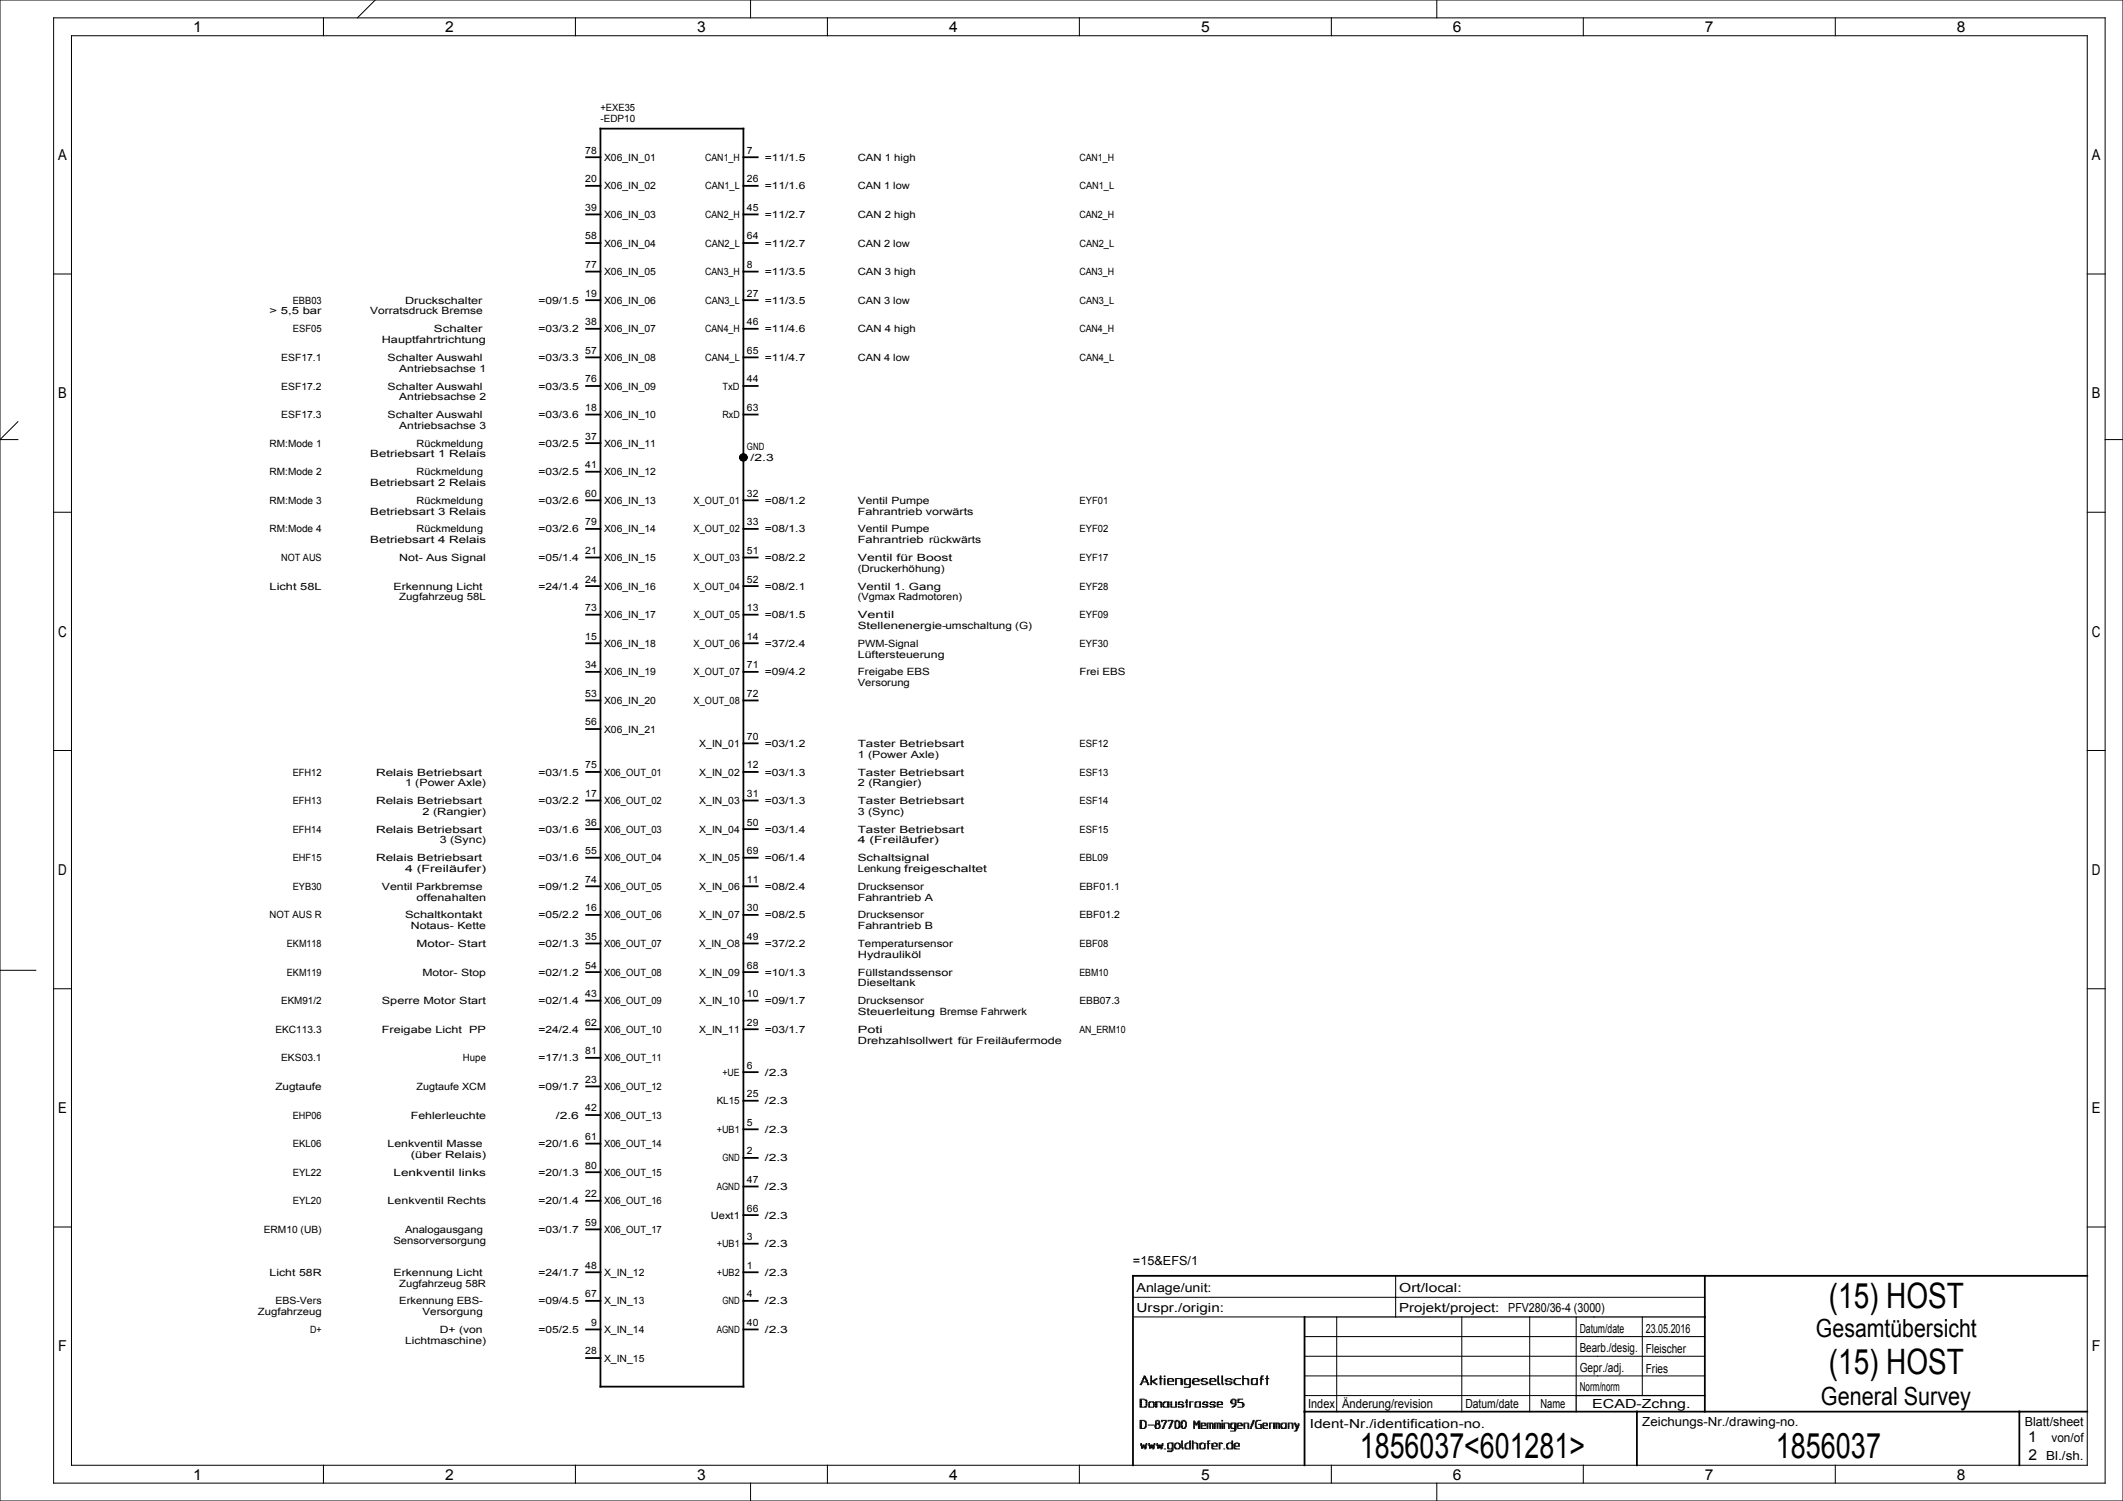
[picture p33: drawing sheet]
<svg xmlns="http://www.w3.org/2000/svg" width="594mm" height="420mm" viewBox="0 0 594 420" stroke-linecap="round" stroke-linejoin="round" font-family="sans-serif">
<defs><g id="words">
<g font-size="9.8">
<text x="511.7" y="365.9">(15) HOST</text>
<text x="511.7" y="384.4">(15) HOST</text>
<text x="380.5" y="408">1856037&lt;601281&gt;</text>
<text x="496.9" y="408">1856037</text>
</g>
<g font-size="7">
<text x="508.1" y="374.1">Gesamtübersicht</text>
<text x="509.5" y="393">General Survey</text>
</g>
<g font-size="4.2">
<text x="54" y="9">1</text>
<text x="124.5" y="9">2</text>
<text x="195" y="9">3</text>
<text x="265.5" y="9">4</text>
<text x="336" y="9">5</text>
<text x="406.5" y="9">6</text>
<text x="477" y="9">7</text>
<text x="547.5" y="9">8</text>
<text x="16.3" y="44.8">A</text>
<text x="585.3" y="44.8">A</text>
<text x="16.3" y="111.5">B</text>
<text x="585.3" y="111.5">B</text>
<text x="16.3" y="178.2">C</text>
<text x="585.3" y="178.2">C</text>
<text x="16.3" y="244.8">D</text>
<text x="585.3" y="244.8">D</text>
<text x="16.3" y="311.5">E</text>
<text x="585.3" y="311.5">E</text>
<text x="16.3" y="378.2">F</text>
<text x="585.3" y="378.2">F</text>
<text x="567.5" y="403.5">1</text>
<text x="54" y="414">1</text>
<text x="124.5" y="414">2</text>
<text x="195" y="414">3</text>
<text x="265.5" y="414">4</text>
<text x="336" y="414">5</text>
<text x="406.5" y="414">6</text>
<text x="477" y="414">7</text>
<text x="547.5" y="414">8</text>
<text x="567.5" y="408.5">2</text>
</g>
<g font-size="3.5">
<text x="317" y="354">=15&amp;EFS/1</text>
<text x="318" y="361.5">Anlage/unit:</text>
<text x="391.5" y="361.5">Ort/local:</text>
<text x="318" y="367">Urspr./origin:</text>
<text x="391.5" y="367">Projekt/project:</text>
<text x="422" y="367">PFV280/36-4 (3000)</text>
<text x="442" y="372.9">Datum/date</text>
<text x="460.5" y="373">23.05.2016</text>
<text x="442" y="383.9">Gepr./adj.</text>
<text x="442" y="378.4">Bearb./desig.</text>
<text x="460.5" y="378.5">Fleischer</text>
<text x="442" y="389.3">Norm/norm</text>
<text x="460.5" y="384">Fries</text>
<text x="366" y="394">Index</text>
<text x="375.5" y="394">Änderung/revision</text>
<text x="410" y="394">Datum/date</text>
<text x="431" y="394">Name</text>
<text x="445.5" y="394">ECAD-Zchng.</text>
<text x="366.5" y="399.5">Ident-Nr./identification-no.</text>
<text x="459.5" y="399">Zeichungs-Nr./drawing-no.</text>
<text x="566.5" y="399">Blatt/sheet</text>
<text x="574" y="403.5">von/of</text>
<text x="572.5" y="408.5">Bl./sh.</text>
</g>
<g font-size="2.8">
<text x="168" y="34">-EDP10</text>
<text x="168" y="31">+EXE35</text>
<text x="163.8" y="43">78</text>
<text x="169" y="45">X06_IN_01</text>
<text x="197.3" y="45">CAN1_H</text>
<text x="209" y="43">7</text>
<text x="214" y="45">=11/1.5</text>
<text x="240" y="45">CAN 1 high</text>
<text x="302" y="45">CAN1_H</text>
<text x="163.8" y="51">20</text>
<text x="169" y="53">X06_IN_02</text>
<text x="197.3" y="53">CAN1_L</text>
<text x="209" y="51">26</text>
<text x="214" y="53">=11/1.6</text>
<text x="240" y="53">CAN 1 low</text>
<text x="302" y="53">CAN1_L</text>
<text x="163.8" y="59">39</text>
<text x="209" y="59">45</text>
<text x="169" y="61">X06_IN_03</text>
<text x="197.3" y="61">CAN2_H</text>
<text x="214" y="61">=11/2.7</text>
<text x="240" y="61">CAN 2 high</text>
<text x="302" y="61">CAN2_H</text>
<text x="163.8" y="67">58</text>
<text x="169" y="69">X06_IN_04</text>
<text x="197.3" y="69">CAN2_L</text>
<text x="209" y="67">64</text>
<text x="214" y="69">=11/2.7</text>
<text x="240" y="69">CAN 2 low</text>
<text x="302" y="69">CAN2_L</text>
<text x="163.8" y="75">77</text>
<text x="169" y="77">X06_IN_05</text>
<text x="197.3" y="77">CAN3_H</text>
<text x="209" y="75">8</text>
<text x="214" y="77">=11/3.5</text>
<text x="240" y="77">CAN 3 high</text>
<text x="302" y="77">CAN3_H</text>
<text x="163.8" y="83">19</text>
<text x="209" y="83">27</text>
<text x="75.4" y="88">&gt; 5,5 bar</text>
<text x="81.9" y="85">EBB03</text>
<text x="103.6" y="88">Vorratsdruck Bremse</text>
<text x="113.3" y="85">Druckschalter</text>
<text x="150.7" y="85">=09/1.5</text>
<text x="169" y="85">X06_IN_06</text>
<text x="197.3" y="85">CAN3_L</text>
<text x="214" y="85">=11/3.5</text>
<text x="240" y="85">CAN 3 low</text>
<text x="302" y="85">CAN3_L</text>
<text x="81.9" y="93">ESF05</text>
<text x="121.4" y="93">Schalter</text>
<text x="150.7" y="93">=03/3.2</text>
<text x="163.8" y="91">38</text>
<text x="169" y="93">X06_IN_07</text>
<text x="197.3" y="93">CAN4_H</text>
<text x="209" y="91">46</text>
<text x="214" y="93">=11/4.6</text>
<text x="240" y="93">CAN 4 high</text>
<text x="302" y="93">CAN4_H</text>
<text x="78.7" y="101">ESF17.1</text>
<text x="106.8" y="96">Hauptfahrtrichtung</text>
<text x="108.5" y="101">Schalter Auswahl</text>
<text x="150.7" y="101">=03/3.3</text>
<text x="163.8" y="99">57</text>
<text x="169" y="101">X06_IN_08</text>
<text x="197.3" y="101">CAN4_L</text>
<text x="209" y="99">65</text>
<text x="214" y="101">=11/4.7</text>
<text x="240" y="101">CAN 4 low</text>
<text x="302" y="101">CAN4_L</text>
<text x="111.7" y="104">Antriebsachse 1</text>
<text x="163.8" y="107">76</text>
<text x="209" y="107">44</text>
<text x="78.7" y="109">ESF17.2</text>
<text x="108.5" y="109">Schalter Auswahl</text>
<text x="111.7" y="112">Antriebsachse 2</text>
<text x="150.7" y="109">=03/3.5</text>
<text x="169" y="109">X06_IN_09</text>
<text x="202.1" y="109">TxD</text>
<text x="78.7" y="117">ESF17.3</text>
<text x="108.5" y="117">Schalter Auswahl</text>
<text x="111.7" y="120">Antriebsachse 3</text>
<text x="150.7" y="117">=03/3.6</text>
<text x="163.8" y="115">18</text>
<text x="169" y="117">X06_IN_10</text>
<text x="202.1" y="117">RxD</text>
<text x="209" y="115">63</text>
<text x="75.4" y="125">RM:Mode 1</text>
<text x="116.6" y="125">Rückmeldung</text>
<text x="150.7" y="125">=03/2.5</text>
<text x="163.8" y="123">37</text>
<text x="169" y="125">X06_IN_11</text>
<text x="209" y="126">GND</text>
<text x="103.6" y="128">Betriebsart 1 Relais</text>
<text x="163.8" y="131">41</text>
<text x="210" y="129">/2.3</text>
<text x="75.4" y="133">RM:Mode 2</text>
<text x="103.6" y="136">Betriebsart 2 Relais</text>
<text x="116.6" y="133">Rückmeldung</text>
<text x="150.7" y="133">=03/2.5</text>
<text x="169" y="133">X06_IN_12</text>
<text x="75.4" y="141">RM:Mode 3</text>
<text x="116.6" y="141">Rückmeldung</text>
<text x="150.7" y="141">=03/2.6</text>
<text x="163.8" y="139">60</text>
<text x="169" y="141">X06_IN_13</text>
<text x="194" y="141">X_OUT_01</text>
<text x="209" y="139">32</text>
<text x="214" y="141">=08/1.2</text>
<text x="240" y="141">Ventil Pumpe</text>
<text x="302" y="141">EYF01</text>
<text x="75.4" y="149">RM:Mode 4</text>
<text x="103.6" y="144">Betriebsart 3 Relais</text>
<text x="116.6" y="149">Rückmeldung</text>
<text x="150.7" y="149">=03/2.6</text>
<text x="163.8" y="147">79</text>
<text x="169" y="149">X06_IN_14</text>
<text x="194" y="149">X_OUT_02</text>
<text x="209" y="147">33</text>
<text x="214" y="149">=08/1.3</text>
<text x="240" y="144">Fahrantrieb vorwärts</text>
<text x="240" y="149">Ventil Pumpe</text>
<text x="302" y="149">EYF02</text>
<text x="103.6" y="152">Betriebsart 4 Relais</text>
<text x="163.8" y="155">21</text>
<text x="209" y="155">51</text>
<text x="240" y="152">Fahrantrieb rückwärts</text>
<text x="78.7" y="157">NOT AUS</text>
<text x="111.7" y="157">Not- Aus Signal</text>
<text x="150.7" y="157">=05/1.4</text>
<text x="169" y="157">X06_IN_15</text>
<text x="194" y="157">X_OUT_03</text>
<text x="214" y="157">=08/2.2</text>
<text x="240" y="157">Ventil für Boost</text>
<text x="240" y="160">(Druckerhöhung)</text>
<text x="302" y="157">EYF17</text>
<text x="75.4" y="165">Licht 58L</text>
<text x="110.1" y="165">Erkennung Licht</text>
<text x="111.7" y="168">Zugfahrzeug 58L</text>
<text x="150.7" y="165">=24/1.4</text>
<text x="163.8" y="163">24</text>
<text x="169" y="165">X06_IN_16</text>
<text x="194" y="165">X_OUT_04</text>
<text x="209" y="163">52</text>
<text x="214" y="165">=08/2.1</text>
<text x="240" y="165">Ventil 1. Gang</text>
<text x="240" y="168">(Vgmax Radmotoren)</text>
<text x="302" y="165">EYF28</text>
<text x="163.8" y="171">73</text>
<text x="169" y="173">X06_IN_17</text>
<text x="194" y="173">X_OUT_05</text>
<text x="209" y="171">13</text>
<text x="214" y="173">=08/1.5</text>
<text x="240" y="173">Ventil</text>
<text x="302" y="173">EYF09</text>
<text x="163.8" y="179">15</text>
<text x="209" y="179">14</text>
<text x="240" y="176">Stellenenergie-umschaltung (G)</text>
<text x="169" y="181">X06_IN_18</text>
<text x="194" y="181">X_OUT_06</text>
<text x="214" y="181">=37/2.4</text>
<text x="240" y="181">PWM-Signal</text>
<text x="240" y="184">Lüftersteuerung</text>
<text x="302" y="181">EYF30</text>
<text x="163.8" y="187">34</text>
<text x="169" y="189">X06_IN_19</text>
<text x="194" y="189">X_OUT_07</text>
<text x="209" y="187">71</text>
<text x="214" y="189">=09/4.2</text>
<text x="240" y="189">Freigabe EBS</text>
<text x="302" y="189">Frei EBS</text>
<text x="163.8" y="195">53</text>
<text x="169" y="197">X06_IN_20</text>
<text x="194" y="197">X_OUT_08</text>
<text x="209" y="195">72</text>
<text x="240" y="192">Versorung</text>
<text x="163.8" y="203">56</text>
<text x="169" y="205">X06_IN_21</text>
<text x="195.7" y="209">X_IN_01</text>
<text x="209" y="207">70</text>
<text x="214" y="209">=03/1.2</text>
<text x="240" y="209">Taster Betriebsart</text>
<text x="302" y="209">ESF12</text>
<text x="163.8" y="215">75</text>
<text x="209" y="215">12</text>
<text x="240" y="212">1 (Power Axle)</text>
<text x="81.9" y="217">EFH12</text>
<text x="105.2" y="217">Relais Betriebsart</text>
<text x="113.3" y="220">1 (Power Axle)</text>
<text x="150.7" y="217">=03/1.5</text>
<text x="169" y="217">X06_OUT_01</text>
<text x="195.7" y="217">X_IN_02</text>
<text x="214" y="217">=03/1.3</text>
<text x="240" y="217">Taster Betriebsart</text>
<text x="240" y="220">2 (Rangier)</text>
<text x="302" y="217">ESF13</text>
<text x="81.9" y="225">EFH13</text>
<text x="105.2" y="225">Relais Betriebsart</text>
<text x="118.2" y="228">2 (Rangier)</text>
<text x="150.7" y="225">=03/2.2</text>
<text x="163.8" y="223">17</text>
<text x="169" y="225">X06_OUT_02</text>
<text x="195.7" y="225">X_IN_03</text>
<text x="209" y="223">31</text>
<text x="214" y="225">=03/1.3</text>
<text x="240" y="228">3 (Sync)</text>
<text x="240" y="225">Taster Betriebsart</text>
<text x="302" y="225">ESF14</text>
<text x="81.9" y="233">EFH14</text>
<text x="105.2" y="233">Relais Betriebsart</text>
<text x="150.7" y="233">=03/1.6</text>
<text x="163.8" y="231">36</text>
<text x="169" y="233">X06_OUT_03</text>
<text x="195.7" y="233">X_IN_04</text>
<text x="209" y="231">50</text>
<text x="214" y="233">=03/1.4</text>
<text x="240" y="233">Taster Betriebsart</text>
<text x="302" y="233">ESF15</text>
<text x="123" y="236">3 (Sync)</text>
<text x="163.8" y="239">55</text>
<text x="209" y="239">69</text>
<text x="240" y="236">4 (Freiläufer)</text>
<text x="81.9" y="241">EHF15</text>
<text x="105.2" y="241">Relais Betriebsart</text>
<text x="113.3" y="244">4 (Freiläufer)</text>
<text x="150.7" y="241">=03/1.6</text>
<text x="169" y="241">X06_OUT_04</text>
<text x="195.7" y="241">X_IN_05</text>
<text x="214" y="241">=06/1.4</text>
<text x="240" y="244">Lenkung freigeschaltet</text>
<text x="240" y="241">Schaltsignal</text>
<text x="302" y="241">EBL09</text>
<text x="81.9" y="249">EYB30</text>
<text x="106.8" y="249">Ventil Parkbremse</text>
<text x="150.7" y="249">=09/1.2</text>
<text x="163.8" y="247">74</text>
<text x="169" y="249">X06_OUT_05</text>
<text x="195.7" y="249">X_IN_06</text>
<text x="209" y="247">11</text>
<text x="214" y="249">=08/2.4</text>
<text x="240" y="249">Drucksensor</text>
<text x="302" y="249">EBF01.1</text>
<text x="75.4" y="257">NOT AUS R</text>
<text x="113.3" y="257">Schaltkontakt</text>
<text x="116.6" y="252">offenahalten</text>
<text x="150.7" y="257">=05/2.2</text>
<text x="163.8" y="255">16</text>
<text x="169" y="257">X06_OUT_06</text>
<text x="195.7" y="257">X_IN_07</text>
<text x="209" y="255">30</text>
<text x="214" y="257">=08/2.5</text>
<text x="240" y="257">Drucksensor</text>
<text x="240" y="252">Fahrantrieb A</text>
<text x="302" y="257">EBF01.2</text>
<text x="114.9" y="260">Notaus- Kette</text>
<text x="163.8" y="263">35</text>
<text x="209" y="263">49</text>
<text x="240" y="260">Fahrantrieb B</text>
<text x="80.3" y="265">EKM118</text>
<text x="116.6" y="265">Motor- Start</text>
<text x="150.7" y="265">=02/1.3</text>
<text x="169" y="265">X06_OUT_07</text>
<text x="195.7" y="265">X_IN_O8</text>
<text x="214" y="265">=37/2.2</text>
<text x="240" y="268">Hydrauliköl</text>
<text x="240" y="265">Temperatursensor</text>
<text x="302" y="265">EBF08</text>
<text x="80.3" y="273">EKM119</text>
<text x="118.2" y="273">Motor- Stop</text>
<text x="150.7" y="273">=02/1.2</text>
<text x="163.8" y="271">54</text>
<text x="169" y="273">X06_OUT_08</text>
<text x="195.7" y="273">X_IN_09</text>
<text x="209" y="271">68</text>
<text x="214" y="273">=10/1.3</text>
<text x="240" y="273">Füllstandssensor</text>
<text x="240" y="276">Dieseltank</text>
<text x="302" y="273">EBM10</text>
<text x="78.7" y="281">EKM91/2</text>
<text x="106.8" y="281">Sperre Motor Start</text>
<text x="150.7" y="281">=02/1.4</text>
<text x="163.8" y="279">43</text>
<text x="169" y="281">X06_OUT_09</text>
<text x="195.7" y="281">X_IN_10</text>
<text x="209" y="279">10</text>
<text x="214" y="281">=09/1.7</text>
<text x="240" y="281">Drucksensor</text>
<text x="302" y="281">EBB07.3</text>
<text x="163.8" y="287">62</text>
<text x="209" y="287">29</text>
<text x="240" y="284">Steuerleitung Bremse Fahrwerk</text>
<text x="77" y="289">EKC113.3</text>
<text x="106.8" y="289">Freigabe Licht</text>
<text x="131.3" y="289">PP</text>
<text x="150.7" y="289">=24/2.4</text>
<text x="169" y="289">X06_OUT_10</text>
<text x="195.7" y="289">X_IN_11</text>
<text x="214" y="289">=03/1.7</text>
<text x="240" y="292">Drehzahlsollwert für Freiläufermode</text>
<text x="240" y="289">Poti</text>
<text x="302" y="289">AN_ERM10</text>
<text x="78.7" y="297">EKS03.1</text>
<text x="129.5" y="297">Hupe</text>
<text x="150.7" y="297">=17/1.3</text>
<text x="163.8" y="295">81</text>
<text x="169" y="297">X06_OUT_11</text>
<text x="209" y="299">6</text>
<text x="77" y="305">Zugtaufe</text>
<text x="116.6" y="305">Zugtaufe XCM</text>
<text x="150.7" y="305">=09/1.7</text>
<text x="163.8" y="303">23</text>
<text x="169" y="305">X06_OUT_12</text>
<text x="202.1" y="301">+UE</text>
<text x="214" y="301">/2.3</text>
<text x="163.8" y="311">42</text>
<text x="200.5" y="309">KL15</text>
<text x="209" y="307">25</text>
<text x="214" y="309">/2.3</text>
<text x="81.9" y="313">EHP06</text>
<text x="114.9" y="313">Fehlerleuchte</text>
<text x="155.5" y="313">/2.6</text>
<text x="169" y="313">X06_OUT_13</text>
<text x="200.5" y="317">+UB1</text>
<text x="209" y="315">5</text>
<text x="214" y="317">/2.3</text>
<text x="81.9" y="321">EKL06</text>
<text x="108.5" y="321">Lenkventil Masse</text>
<text x="114.9" y="324">(über Relais)</text>
<text x="150.7" y="321">=20/1.6</text>
<text x="163.8" y="319">61</text>
<text x="169" y="321">X06_OUT_14</text>
<text x="209" y="323">2</text>
<text x="81.9" y="329">EYL22</text>
<text x="110.1" y="329">Lenkventil links</text>
<text x="150.7" y="329">=20/1.3</text>
<text x="163.8" y="327">80</text>
<text x="169" y="329">X06_OUT_15</text>
<text x="202.1" y="325">GND</text>
<text x="214" y="325">/2.3</text>
<text x="163.8" y="335">22</text>
<text x="200.5" y="333">AGND</text>
<text x="209" y="331">47</text>
<text x="214" y="333">/2.3</text>
<text x="81.9" y="337">EYL20</text>
<text x="108.5" y="337">Lenkventil Rechts</text>
<text x="150.7" y="337">=20/1.4</text>
<text x="169" y="337">X06_OUT_16</text>
<text x="198.9" y="341">Uext1</text>
<text x="209" y="339">66</text>
<text x="214" y="341">/2.3</text>
<text x="73.8" y="345">ERM10 (UB)</text>
<text x="113.3" y="345">Analogausgang</text>
<text x="150.7" y="345">=03/1.7</text>
<text x="163.8" y="343">59</text>
<text x="169" y="345">X06_OUT_17</text>
<text x="209" y="347">3</text>
<text x="110.1" y="348">Sensorversorgung</text>
<text x="200.5" y="349">+UB1</text>
<text x="214" y="349">/2.3</text>
<text x="75.4" y="357">Licht 58R</text>
<text x="110.1" y="357">Erkennung Licht</text>
<text x="111.7" y="360">Zugfahrzeug 58R</text>
<text x="150.7" y="357">=24/1.7</text>
<text x="163.8" y="355">48</text>
<text x="169" y="357">X_IN_12</text>
<text x="200.5" y="357">+UB2</text>
<text x="209" y="355">1</text>
<text x="214" y="357">/2.3</text>
<text x="77" y="365">EBS-Vers</text>
<text x="111.7" y="365">Erkennung EBS-</text>
<text x="150.7" y="365">=09/4.5</text>
<text x="163.8" y="363">67</text>
<text x="169" y="365">X_IN_13</text>
<text x="202.1" y="365">GND</text>
<text x="209" y="363">4</text>
<text x="214" y="365">/2.3</text>
<text x="72.2" y="368">Zugfahrzeug</text>
<text x="118.2" y="368">Versorgung</text>
<text x="165.4" y="371">9</text>
<text x="209" y="371">40</text>
<text x="86.8" y="373">D+</text>
<text x="113.3" y="376">Lichtmaschine)</text>
<text x="123" y="373">D+ (von</text>
<text x="150.7" y="373">=05/2.5</text>
<text x="169" y="373">X_IN_14</text>
<text x="200.5" y="373">AGND</text>
<text x="214" y="373">/2.3</text>
<text x="163.8" y="379">28</text>
<text x="169" y="381">X_IN_15</text>
</g>
</g></defs>
<g fill="none" stroke="#000" stroke-width=".28">
<path d="M0 0h594v420h-594zM15 5h574v410h-574zM20 10h564v400h-564zM90.5 5v5M105 0l-5 5M161 5v5M210 0v5M231.5 5v5M302 5v5M372.5 5v5M402 0v5M443 5v5"/>
<path d="M513.5 5v5M15 76.7h5M584 76.7h5M5 118l-5 5h5M207 128a1 1 0 0 1 1-1 1 1 0 0 1 1 1M207 128a1 1 0 0 0 1 1 1 1 0 0 0 1-1M207 128h2M207 127.9h2M207 128.1h2M207 128.2h2M207 127.8h2M207 127.7h2"/>
<path d="M207 128.3h2M207.1 127.7h1.8M207.1 128.4h1.8M207.1 127.6h1.8M207.1 127.5h1.8M207.1 128.5h1.8M207.2 127.5h1.6M207.2 128.6h1.6M207.2 127.4h1.6M207.3 127.3h1.4M207.3 128.7h1.4M207.3 127.2h1.4"/>
<path d="M207.4 128.8h1.2M207.4 127.2h1.2M207.5 128.9h1M207.5 127.1h1M207.6 128.9h.8M207.7 127h.6M207.9 129h.2M589 123h5M15 143.3h5M584 143.3h5M15 210h5M584 210h5"/>
<path d="M0 271.5h10M15 276.7h5M584 276.7h5M15 343.3h5M390.5 357v11.5M584 343.3h5M317 363h160M317 368.5h48M365 379.5h112M365 374h112M374 368.5v26.5M409 368.5v26.5"/>
<path d="M428 368.5v26.5M441 368.5v22M459.5 368.5v22M319 398h.4M319 387.4h.4M319 398.6h.4M319 399.5h.4M319 393h.4M319 399.1h.4M319 398.8h.4M319 398.9h.4M319 392.1h.4"/>
<path d="M319 392.6h.4M319 399.3h.4M319 397.6h.4M319 392.8h.4M319 398.4h.4M319 392.4h.4M319 399.7h1.3M319 393.6h.4M319 393.8h1.7M319 398.2h.4M319 393.2h.4M319 392.3h.4"/>
<path d="M319 391.9h.4M319 391.7h.4M319 397.8h.4M319 393.4h.4M319 397.4h1.1M319 391.5h1.1M319.2 387.1h.4M319.2 387.2h.2M319.4 386.9h.2M319.4 386.7h1.7M319.6 386.5h.2M319.6 386.3h.2"/>
<path d="M319.8 385.9h.1M319.8 385.7h.3M319.8 386.1h.1M319.9 385.6h.2M319.9 385.4h.6M320.1 397.6h.4M320.1 385h.2M320.1 385.2h.4M320.1 391.7h.6M320.3 399.5h.2M320.3 399.3h.4M320.3 385.6h.4"/>
<path d="M320.3 393.6h.4M320.3 397.8h.4M320.5 385.9h.4M320.5 398h.2M320.5 398.6h.2M320.5 399.1h.2M320.5 398.8h.2M320.5 398.9h.2M320.5 398.4h.2M320.5 385.7h.2M320.5 398.2h.2M320.5 391.9h.4"/>
<path d="M320.7 386.5h.4M320.7 393h.2M320.7 392.1h.2M320.7 392.6h.2M320.7 392.8h.2M320.7 392.4h.2M320.7 393.2h.2M320.7 386.1h.2M320.7 386.3h.4M320.7 392.3h.2M320.7 393.4h.2M320.9 386.9h.4"/>
<path d="M321.1 387.4h.3M321.1 387.1h.2M321.1 387.2h.3M321.3 398.8h1.5M321.4 393h.2M321.4 392.6h.2M321.4 392.8h.2M321.4 392.4h.4M321.4 393.6h.2M321.4 393.8h1.4M321.4 393.2h.2M321.4 393.4h.2"/>
<path d="M321.6 392.3h1.2M322 385.9h.2M322 387.4h.2M322 386.5h.2M322 387.1h.2M322 386.9h.2M322 386.7h.4M322 385h.2M322 385.6h.2M322 385.7h.2M322 387.2h.2M322 386.1h.2"/>
<path d="M322 385.2h.2M322 386.3h.2M322 385.4h.2M322.4 386.5h.4M322.6 386.7h.3M322.6 392.4h.3M322.6 386.3h.5M322.8 393h.1M322.8 392.6h.1M322.8 386.9h.3M322.8 392.8h.1M322.8 393.6h.1"/>
<path d="M322.8 393.2h.1M322.8 393.4h.1M322.9 387.1h.4M322.9 386.1h.4M323.1 385.9h.6M323.1 399.1h.2M323.1 398.8h.4M323.1 398.9h.4M323.1 399.3h.4M323.3 398h.2M323.3 398.6h.4M323.3 399.5h.2"/>
<path d="M323.3 393h.4M323.3 392.6h.4M323.3 397.6h.4M323.3 392.8h.4M323.3 398.4h1.1M323.3 392.4h.4M323.3 399.7h1M323.3 393.6h.4M323.3 393.8h.4M323.3 387.2h.4M323.3 398.2h.2M323.3 393.2h.4"/>
<path d="M323.3 392.3h1.5M323.3 397.8h.2M323.3 393.4h.4M323.5 387.4h.2M323.5 385.7h.2M323.7 397.4h.4M324.1 398.6h.3M324.1 397.6h.3M324.1 398.2h.3M324.3 398h.1M324.3 399.5h.1M324.3 398.8h.3"/>
<path d="M324.3 399.3h.3M324.3 397.8h.1M324.4 399.1h.2M324.4 398.9h.2M324.4 385.7h.8M324.6 385.9h.2M324.6 387.4h.2M324.6 386.5h.2M324.6 387.1h.2M324.6 386.9h.2M324.6 386.7h.2M324.6 385h.2"/>
<path d="M324.6 392.4h.4M324.6 385.6h.2M324.6 387.2h.2M324.6 386.1h.2M324.6 385.2h.2M324.6 386.3h.2M324.6 385.4h.2M324.8 393h.2M324.8 392.6h.2M324.8 392.8h.2M324.8 393.6h.2M324.8 393.8h.2"/>
<path d="M324.8 393.2h.2M324.8 393.4h.2M325 397.6h.2M325 397.8h.2M325 397.4h1.3M325.2 399.7h.4M325.4 399.5h.2M325.4 393h.2M325.4 392.6h.4M325.4 399.3h.4M325.4 392.8h.2M325.4 393.6h.4"/>
<path d="M325.4 393.2h.2M325.4 393.4h.2M325.6 399.1h.2M325.6 398.9h.2M325.6 392.4h.3M325.6 393.8h1.5M325.8 385.9h.1M325.8 387.4h.1M325.8 386.5h.1M325.8 398.6h.1M325.8 398.8h.1M325.8 387.1h.1"/>
<path d="M325.8 386.9h.1M325.8 386.7h.1M325.8 398.4h.3M325.8 385h.1M325.8 385.7h.1M325.8 387.2h.1M325.8 386.1h.1M325.8 385.2h.1M325.8 386.3h.1M325.8 392.3h1.3M325.9 398h.4M325.9 398.2h.2"/>
<path d="M326.1 397.6h.4M326.1 397.8h.2M326.7 385.9h.4M326.7 386.5h1.7M326.7 393h.4M326.7 387.1h.2M326.7 392.6h.4M326.7 386.9h.2M326.7 386.7h.2M326.7 392.8h.4M326.7 392.4h.4M326.7 393.6h.4"/>
<path d="M326.7 387.2h.4M326.7 393.2h.4M326.7 386.1h.2M326.7 386.3h.2M326.7 393.4h.4M326.9 387.4h1.5M326.9 397.6h.2M326.9 385.7h1.1M326.9 397.4h1.3M327.1 399.5h.3M327.1 399.7h.2M327.3 399.1h.3"/>
<path d="M327.3 399.3h.1M327.4 398.6h.4M327.4 398.8h.4M327.4 398.9h.2M327.6 393h.2M327.6 392.6h.2M327.6 392.8h.2M327.6 398.4h.2M327.6 392.4h.2M327.6 393.6h.2M327.6 393.8h1.5M327.6 398.2h.4"/>
<path d="M327.6 393.2h.2M327.6 392.3h.2M327.6 393.4h.2M327.8 398h.2M327.8 397.6h.4M327.8 397.8h.4M328 385.9h.4M328.2 386.1h.2M328.2 386.3h.2M328.8 398h.1M328.8 398.6h.1M328.8 399.5h.3"/>
<path d="M328.8 399.1h.1M328.8 398.8h.1M328.8 398.9h.1M328.8 399.3h.1M328.8 397.6h.5M328.8 398.4h.1M328.8 398.2h.1M328.8 397.8h.3M328.9 385.9h.2M328.9 387.4h.2M328.9 386.5h.2M328.9 393h.2"/>
<path d="M328.9 387.1h.2M328.9 392.6h.2M328.9 386.9h.2M328.9 386.7h.2M328.9 392.8h.2M328.9 392.4h.2M328.9 399.7h.8M328.9 393.6h.2M328.9 385.7h1.7M328.9 387.2h.2M328.9 393.2h.2M328.9 386.1h.2"/>
<path d="M328.9 386.3h.2M328.9 392.3h.2M328.9 393.4h.2M329.1 397.4h.4M329.5 397.6h.4M329.7 399.5h.4M329.7 393h1.1M329.7 392.6h.2M329.7 399.3h.4M329.7 392.8h.2M329.7 392.4h.4M329.7 393.6h.2"/>
<path d="M329.7 393.8h1.3M329.7 397.8h.4M329.9 398h.2M329.9 398.6h.2M329.9 399.1h.2M329.9 398.8h.2M329.9 398.9h.2M329.9 398.4h.2M329.9 398.2h.2M329.9 392.3h.9M330.4 385.9h.4M330.4 398h.4"/>
<path d="M330.4 387.4h.4M330.4 386.5h.4M330.4 398.6h.2M330.4 399.1h.4M330.4 398.8h.2M330.4 398.9h.4M330.4 387.1h.4M330.4 386.9h.4M330.4 399.3h.4M330.4 386.7h.4M330.4 398.4h.4M330.4 387.2h.4"/>
<path d="M330.4 398.2h.4M330.4 386.1h.4M330.4 386.3h.4M330.6 399.5h.2M330.6 397.6h.6M330.6 393.2h.6M330.6 397.8h.2M330.8 392.4h.2M330.8 399.7h.8M330.8 393.6h.4M331 392.6h.2M331 393.4h.2"/>
<path d="M331 397.4h.4M331.4 385.9h.4M331.4 386.5h.2M331.4 399.5h.4M331.4 387.1h.2M331.4 386.9h.2M331.4 386.7h.2M331.4 397.6h.4M331.4 388.2h1.5M331.4 387.2h.5M331.4 386.1h.2M331.4 386.3h.2"/>
<path d="M331.6 387.4h1.5M331.6 399.3h.2M331.6 397.8h.2M331.8 398h.1M331.8 398.6h.1M331.8 399.1h.1M331.8 398.8h.1M331.8 398.9h.1M331.8 398.4h.1M331.8 392.4h.3M331.8 385.7h1.3M331.8 398.2h.1"/>
<path d="M331.8 392.3h.5M331.9 393h.2M331.9 392.1h.2M331.9 392.6h.2M331.9 392.8h.2M331.9 393.6h.2M331.9 393.8h.2M331.9 393.2h.2M331.9 391.9h.2M331.9 391.7h.2M331.9 393.4h.2M332.7 388h.4"/>
<path d="M332.9 385.9h.2M332.9 386.5h.2M332.9 393h.2M332.9 387.1h.2M332.9 392.6h.2M332.9 386.9h.2M332.9 386.7h.2M332.9 392.8h.2M332.9 392.4h.2M332.9 393.6h.2M332.9 393.8h.2M332.9 387.2h.2"/>
<path d="M332.9 393.2h.2M332.9 386.1h.2M332.9 386.3h.2M332.9 392.3h.9M332.9 393.4h.2M332.9 387.6h.2M332.9 387.8h.2M333.6 386.5h1.9M333.6 387.1h.4M333.6 386.9h.4M333.6 386.7h.4M333.6 386.3h.2"/>
<path d="M333.8 385.9h.4M333.8 387.2h.4M333.8 386.1h.2M334 398h.4M334 387.4h1.5M334 398.6h.2M334 399.5h.2M334 399.1h.2M334 398.8h.2M334 398.9h.2M334 399.3h.2M334 397.6h.2"/>
<path d="M334 398.4h.2M334 399.7h.2M334 385.7h1.1M334 398.2h.2M334 397.8h.4M334.4 393h.2M334.4 392.6h.2M334.4 392.8h.2M334.4 398.4h.4M334.4 392.4h.4M334.4 393.6h.2M334.4 393.8h1.5"/>
<path d="M334.4 398.2h.2M334.4 393.2h.2M334.4 393.4h.2M334.6 398.6h.3M334.6 398.8h.3M334.6 392.3h1.3M334.9 398.4h.2M334.9 398.2h.2M335.1 385.9h.4M335.1 398h.6M335.1 386.1h.4M335.1 397.8h.6"/>
<path d="M335.3 398.6h.4M335.3 399.5h.4M335.3 399.1h.4M335.3 398.8h.4M335.3 398.9h.4M335.3 399.3h.4M335.3 397.6h.4M335.3 398.4h.4M335.3 399.7h.4M335.3 398.2h.4M335.3 386.3h.2M335.7 393h.2"/>
<path d="M335.7 392.6h.2M335.7 392.8h.2M335.7 392.4h.2M335.7 393.6h.2M335.7 393.2h.2M335.7 393.4h.2M336.1 385.9h.5M336.1 398.6h.2M336.1 399.5h.2M336.1 399.1h.2M336.1 398.8h.2M336.1 398.9h1.3"/>
<path d="M336.1 387.1h.2M336.1 399.3h.2M336.1 398.4h.3M336.1 399.7h1.3M336.1 398.2h1.1M336.1 386.1h.3M336.1 386.3h.3M336.3 386.5h.9M336.3 387.2h.3M336.4 387.4h1M336.4 392.6h.2M336.4 392.8h.4"/>
<path d="M336.4 393.6h.4M336.4 385.7h1.2M336.6 393h1.1M336.6 392.4h.4M336.6 393.8h1.1M336.8 392.3h.9M337 398.4h.4M337.2 398.6h.2M337.2 398.8h.2M337.2 386.7h.5M337.4 387.2h.3M337.4 393.2h.5"/>
<path d="M337.6 385.9h.1M337.6 387.1h.3M337.6 386.9h.3M337.6 392.4h.3M337.6 393.6h.3M337.7 398.6h.2M337.7 399.5h.2M337.7 399.1h.2M337.7 398.8h.2M337.7 398.9h.2M337.7 392.6h.2M337.7 399.3h.2"/>
<path d="M337.7 398.4h.2M337.7 399.7h.2M337.7 398.2h1.6M337.7 393.4h.2M338.5 385.9h.4M338.5 386.5h1.7M338.5 398.6h.2M338.5 399.5h.2M338.5 399.1h.2M338.5 398.8h.2M338.5 398.9h.2M338.5 387.1h.2"/>
<path d="M338.5 392.6h.2M338.5 386.9h.2M338.5 399.3h.2M338.5 386.7h.2M338.5 392.8h.2M338.5 398.4h.2M338.5 399.7h.2M338.5 393.6h.4M338.5 387.2h.6M338.5 386.1h.2M338.5 386.3h.2M338.7 387.4h1.5"/>
<path d="M338.7 393h.9M338.7 392.4h.4M338.7 385.7h1.1M338.7 393.8h1.1M338.9 392.3h.9M339.1 398.4h.3M339.3 398.6h.1M339.3 399.5h.1M339.3 399.1h.1M339.3 398.8h.1M339.3 398.9h.1M339.3 399.3h.1"/>
<path d="M339.3 399.7h.1M339.4 393.2h.6M339.6 392.4h.4M339.6 393.6h.4M339.8 385.9h.4M339.8 398.6h.2M339.8 399.5h.2M339.8 399.1h.2M339.8 398.8h.2M339.8 398.9h.2M339.8 392.6h.2M339.8 399.3h.2"/>
<path d="M339.8 398.4h.2M339.8 399.7h.2M339.8 398.2h1.5M339.8 393.4h.2M340 386.1h.2M340 386.3h.2M340.6 398.6h.1M340.6 399.5h.1M340.6 393h1.5M340.6 399.1h.1M340.6 398.8h.1M340.6 398.9h.1"/>
<path d="M340.6 392.6h.1M340.6 399.3h.1M340.6 392.8h.1M340.6 398.4h.1M340.6 392.4h.3M340.6 399.7h.1M340.6 393.6h.1M340.6 393.2h.1M340.6 393.4h.1M340.7 385.9h.2M340.7 386.5h.2M340.7 387.1h.4"/>
<path d="M340.7 386.9h.2M340.7 386.7h.2M340.7 385h.2M340.7 385.6h.2M340.7 385.7h.2M340.7 393.8h1.4M340.7 387.2h.4M340.7 386.1h.2M340.7 385.2h.2M340.7 386.3h.2M340.7 392.3h1.2M340.7 385.4h.2"/>
<path d="M340.9 387.4h.4M341.1 398.4h.4M341.3 398.6h.2M341.3 399.5h.2M341.3 399.1h.2M341.3 398.8h.2M341.3 398.9h.2M341.3 399.3h.2M341.3 399.7h.2M341.7 392.4h.4M341.9 385.9h.2M341.9 386.5h.2"/>
<path d="M341.9 398.6h.2M341.9 399.5h.2M341.9 399.1h.2M341.9 398.8h.2M341.9 398.9h.2M341.9 387.1h.2M341.9 392.6h.2M341.9 386.9h.2M341.9 399.3h.2M341.9 386.7h.2M341.9 397.6h.2M341.9 392.8h.2"/>
<path d="M341.9 398.4h.2M341.9 385h.2M341.9 399.7h.2M341.9 385.6h.2M341.9 385.7h.2M341.9 387.2h.3M341.9 398.2h.2M341.9 386.1h.2M341.9 385.2h.2M341.9 386.3h.2M341.9 385.4h.2M341.9 397.4h.2"/>
<path d="M342.1 387.4h.1M342.4 398.6h.2M342.4 399.5h.2M342.4 399.1h.2M342.4 398.8h.2M342.4 398.9h.2M342.4 399.3h.2M342.4 398.4h.2M342.4 399.7h.2M342.4 398.2h1.3M342.8 387.1h.4M342.8 386.1h.4"/>
<path d="M342.8 386.3h.4M343 385.9h.4M343 386.5h1.1M343 387.2h.4M343.2 387.4h1.1M343.4 385.7h.9M343.6 398.4h.3M343.7 398.6h.2M343.7 399.5h.2M343.7 399.1h.2M343.7 398.8h.2M343.7 398.9h.2"/>
<path d="M343.7 399.3h.2M343.7 399.7h.2M344.1 386.7h.6M344.1 387.2h.4M344.3 385.9h.4M344.3 398.6h.4M344.3 399.5h.4M344.3 399.1h.2M344.3 398.8h.2M344.3 398.9h.2M344.3 392.1h.4M344.3 399.3h.2"/>
<path d="M344.3 398.4h.4M344.3 392.4h.4M344.3 392.3h.4M344.5 387.1h.2M344.5 392.6h.4M344.5 386.9h.2M344.5 399.7h1.3M344.5 398.2h1.3M344.5 386.1h.2M344.5 391.9h.2M344.5 391.7h.4M344.7 392.8h1.1"/>
<path d="M344.7 393.8h.4M344.9 393.6h.5M344.9 391.5h.5M345.2 386.5h.2M345.2 387.1h.4M345.2 386.9h.2M345.2 386.7h.2M345.2 386.1h.4M345.2 386.3h.2M345.2 391.7h.6M345.2 393.4h.4M345.4 385.9h.2"/>
<path d="M345.4 398.6h.4M345.4 399.5h.4M345.4 399.1h.4M345.4 398.8h.4M345.4 398.9h.4M345.4 399.3h.4M345.4 399.9h.4M345.4 398.4h.4M345.4 387.2h.4M345.4 393.2h.4M345.6 387.4h1.5M345.6 393h.2"/>
<path d="M345.6 392.1h.2M345.6 392.6h.2M345.6 392.4h.2M345.6 385.7h1.5M345.6 392.3h.2M345.6 391.9h.2M346.2 398.6h.2M346.2 399.5h.2M346.2 399.1h.2M346.2 398.8h.2M346.2 398.9h1.5M346.2 399.3h.2"/>
<path d="M346.2 398.4h.4M346.4 392.1h.2M346.4 392.4h1.3M346.4 399.7h1.1M346.4 393.8h1.3M346.4 398.2h.9M346.4 392.3h.2M346.4 391.9h.2M346.4 391.7h.3M346.4 391.5h1.3M347.1 398.4h.4M347.3 398.6h.4"/>
<path d="M347.3 398.8h.4M347.5 392.6h.4M347.7 385.9h.2M347.7 387.4h.2M347.7 386.5h.2M347.7 393h.4M347.7 387.1h.2M347.7 386.9h.2M347.7 386.7h.2M347.7 392.8h.4M347.7 385h.2M347.7 385.6h.2"/>
<path d="M347.7 393.6h.2M347.7 385.7h1.5M347.7 387.2h.2M347.7 393.2h.4M347.7 386.1h.2M347.7 385.2h.2M347.7 386.3h.2M347.7 385.4h.2M347.7 393.4h.4M348.1 398.6h.1M348.1 399.5h.1M348.1 399.1h.1"/>
<path d="M348.1 398.8h.1M348.1 398.9h.1M348.1 399.3h.1M348.1 398.4h.1M348.1 399.7h.1M348.1 398.2h1.1M349 385.9h.4M349.2 387.4h.2M349.2 386.5h.2M349.2 398.6h.2M349.2 399.5h.2M349.2 399.1h.2"/>
<path d="M349.2 398.8h.2M349.2 398.9h.2M349.2 387.1h.2M349.2 386.9h.2M349.2 399.3h.2M349.2 386.7h.2M349.2 398.4h.2M349.2 399.7h.2M349.2 387.2h.2M349.2 386.1h.2M349.2 386.3h.2M349.7 399.7h.4"/>
<path d="M349.9 399.5h.2M349.9 399.1h.4M349.9 399.3h.2M350.1 385.9h.4M350.1 386.5h.2M350.1 398.6h.4M350.1 398.8h.4M350.1 398.9h.2M350.1 387.1h.2M350.1 386.9h.2M350.1 386.7h.2M350.1 387.2h.4"/>
<path d="M350.1 386.1h.2M350.1 386.3h.2M350.3 387.4h1.1M350.3 398.4h.4M350.3 385.7h1.5M350.3 398.2h.4M350.5 398h.2M350.5 397.6h.4M350.5 397.8h.4M350.7 397.4h.2M351.2 398h.2M351.2 398.6h.2"/>
<path d="M351.2 399.1h.2M351.2 398.8h.2M351.2 398.9h.2M351.2 399.3h.4M351.2 398.4h.2M351.2 387.2h.6M351.2 398.2h.2M351.4 399.5h.2M351.4 397.6h.4M351.4 399.7h1.5M351.4 397.8h.2M351.6 385.9h.2"/>
<path d="M351.6 387.4h.2M351.6 386.5h.2M351.6 387.1h.2M351.6 386.9h.2M351.6 386.7h.2M351.6 386.1h.2M351.6 386.3h.2M351.6 397.4h1.1M352.2 398.6h.7M352.6 385.9h.9M352.7 387.4h.2M352.7 386.5h.2"/>
<path d="M352.7 399.5h.2M352.7 399.1h.2M352.7 398.8h.2M352.7 398.9h.2M352.7 387.1h.2M352.7 386.9h.2M352.7 399.3h.2M352.7 386.7h.2M352.7 385.6h.2M352.7 385.7h.4M352.7 387.2h.2M352.7 386.1h.2"/>
<path d="M352.7 386.3h.2M352.7 385.4h.4M352.9 385h.6M352.9 385.2h.2M353.3 398.6h.2M353.3 399.5h.4M353.3 399.1h.2M353.3 398.8h.2M353.3 398.9h1.3M353.3 399.3h.2M353.3 398.4h.4M353.5 399.7h1.1"/>
<path d="M353.5 398.2h.9M354.1 385.7h.9M354.2 398.4h.4M354.4 385.9h.2M354.4 387.4h.2M354.4 386.5h.2M354.4 398.6h.2M354.4 398.8h.2M354.4 387.1h.2M354.4 386.9h.2M354.4 386.7h.2M354.4 385h.2"/>
<path d="M354.4 385.6h.2M354.4 387.2h.2M354.4 386.1h.2M354.4 385.2h.2M354.4 386.3h.2M354.4 385.4h.2M355.2 398.6h.2M355.2 399.5h.2M355.2 399.1h.2M355.2 398.8h.2M355.2 398.9h.2M355.2 399.3h.2"/>
<path d="M355.2 398.4h.2M355.2 399.7h.2M355.2 398.2h.7M356.3 398.6h.4M356.3 399.5h.4M356.3 399.1h.4M356.3 398.8h.4M356.3 398.9h.4M356.3 399.3h.4M356.3 398.4h.4M356.3 399.7h.4M356.3 398.2h1.5"/>
<path d="M357.1 398.6h.1M357.1 399.5h.1M357.1 399.1h.1M357.1 398.8h.1M357.1 398.9h.1M357.1 399.3h.1M357.1 398.4h.1M357.1 399.7h.1M357.6 398.4h.4M357.8 398.6h.2M357.8 399.5h.2M357.8 399.1h.2"/>
<path d="M357.8 398.8h.2M357.8 398.9h.2M357.8 399.3h.2M357.8 399.7h.2M358.4 398.6h.3M358.4 399.5h.3M358.4 399.1h.2M358.4 398.8h.2M358.4 398.9h.2M358.4 399.3h.3M358.4 398.4h.3M358.6 399.7h1.3"/>
<path d="M358.7 398.2h1.2M359.5 399.5h.4M359.7 398.6h.2M359.7 399.1h.2M359.7 398.8h.2M359.7 398.9h.2M359.7 399.3h.2M359.7 398.4h.2M360.4 398.6h.2M360.4 399.5h.2M360.4 399.1h.2M360.4 398.8h.2"/>
<path d="M360.4 398.9h.2M360.4 399.3h.2M360.4 398.4h.2M360.4 399.7h.2M360.4 398.2h1.2M361.4 398.4h.3M361.6 398.6h.1M361.6 399.5h.1M361.6 399.1h.1M361.6 398.8h.1M361.6 398.9h.1M361.6 399.3h.1"/>
<path d="M361.6 399.7h.1M362.1 398.4h.4M362.1 398.2h.4M362.3 398.6h.4M362.3 398.8h.4M362.5 399.1h.4M362.5 398.9h.2M362.7 399.5h.6M362.7 399.3h.6M362.7 399.9h.4M362.7 399.7h.4M363.1 399.1h.2"/>
<path d="M363.1 398.9h.3M363.3 398.6h.1M363.3 398.8h.1M363.3 398.4h.1M365 385h112M365 390.5h78M90.5 410v5M161 410v5M210 415v5M231.5 410v5M302 410v5M319.2 403.9h.2"/>
<path d="M319.2 404.3h.2M319.2 404.1h.2M319.2 404.5h.2M319.4 404.9h.5M319.4 405.2h.4M319.4 404.7h.2M319.4 405.1h.4M319.8 404.7h.5M319.8 404.3h.3M319.8 404.5h.3M320.1 404.9h.6M320.1 405.1h.6"/>
<path d="M320.3 405.4h.2M320.3 405.2h.4M320.5 404.7h.2M320.5 404.3h.4M320.5 404.5h.2M320.7 403.9h.2M320.7 404.1h.2M321.4 403.9h.2M321.4 404.3h.4M321.4 404.1h.2M321.4 404.5h.4M321.6 404.9h.6"/>
<path d="M321.6 405.2h.4M321.6 404.7h.2M321.6 405.1h.6M322 404.7h.6M322 404.5h.6M322.2 404.3h.2M322.4 404.9h.5M322.4 405.1h.5M322.6 405.4h.2M322.6 405.2h.3M322.8 404.7h.1M322.8 404.3h.3"/>
<path d="M322.8 404.5h.1M322.9 403.9h.2M322.9 404.1h.2M323.7 403.9h.2M323.7 404.3h.4M323.7 404.1h.2M323.7 404.5h.4M323.9 404.9h.5M323.9 405.2h.4M323.9 404.7h.2M323.9 405.1h.5M324.3 404.7h.5"/>
<path d="M324.3 404.5h.5M324.4 404.3h.2M324.6 404.9h.6M324.6 405.1h.6M324.8 405.4h.2M324.8 405.2h.4M325 404.7h.2M325 404.3h.4M325 404.5h.4M325.2 403.9h.2M325.2 404.1h.2M325.8 405.4h.3"/>
<path d="M326.7 404.9h.2M326.7 405.2h.4M326.7 404.7h.2M326.7 403.9h.4M326.7 404.3h.2M326.7 404.1h.2M326.7 404.5h.2M326.7 405.1h.2M326.7 406.2h1.1M326.7 406h1.3M326.9 405.4h1.3M327.1 403.7h1.1"/>
<path d="M327.8 405.2h.4M327.8 403.9h.4M327.8 405.8h.4M328 404.9h.2M328 404.7h.2M328 404.3h.2M328 404.1h.2M328 404.5h.2M328 405.1h.2M328 405.6h.2M328.6 404.9h.2M328.6 404.7h.2"/>
<path d="M328.6 404.3h.3M328.6 404.5h.2M328.6 405.1h.3M328.8 405.2h.3M328.8 403.9h.3M328.8 404.1h.1M328.9 405.4h1M329.1 403.7h.6M329.7 405.2h.4M329.7 403.9h.4M329.9 404.1h.4M330.1 404.9h.2"/>
<path d="M330.1 404.7h.2M330.1 404.3h.2M330.1 404.5h.2M330.1 405.1h.2M330.6 404.9h.2M330.6 403.2h.2M330.6 404.7h.2M330.6 403.9h.2M330.6 404.3h.2M330.6 404.1h.2M330.6 403.4h.2M330.6 404.5h.2"/>
<path d="M330.6 405.1h.4M330.6 403.7h.2M330.6 403.6h.2M330.8 405.4h.2M330.8 405.2h.2M331.6 404.9h.2M331.6 405.2h.5M331.6 404.7h.2M331.6 404.3h.2M331.6 404.1h.3M331.6 404.5h.2M331.6 405.1h.2"/>
<path d="M331.8 405.4h1.3M331.8 403.9h.3M332.1 403.7h1M332.9 404.9h.2M332.9 403.2h.2M332.9 405.2h.2M332.9 404.7h.2M332.9 403.9h.2M332.9 404.3h.2M332.9 404.1h.2M332.9 403.4h.2M332.9 404.5h.2"/>
<path d="M332.9 405.1h.2M332.9 403.6h.2M333.6 405.4h.2M333.6 404.9h.2M333.6 403.2h.2M333.6 405.2h.2M333.6 404.7h.2M333.6 403.9h.2M333.6 404.3h.2M333.6 404.1h.2M333.6 403.4h.2M333.6 404.5h.2"/>
<path d="M333.6 405.1h.2M333.6 403.7h1.2M333.6 403.6h.2M334.8 403.9h.3M334.9 405.4h.2M334.9 404.9h.2M334.9 405.2h.2M334.9 404.7h.2M334.9 404.3h.2M334.9 404.1h.2M334.9 404.5h.2M334.9 405.1h.2"/>
<path d="M335.7 404.9h.2M335.7 405.2h.4M335.7 404.7h.2M335.7 403.9h.6M335.7 404.3h.2M335.7 404.1h.4M335.7 404.5h.2M335.7 405.1h.2M335.9 405.4h1.1M336.1 403.7h.5M336.6 405.2h.6M336.8 403.9h.4"/>
<path d="M337 404.9h.2M337 404.7h.2M337 404.3h.2M337 404.1h.2M337 404.5h.2M337 405.1h.2M337.7 403.9h.8M337.9 405.4h.2M337.9 404.9h.2M337.9 403.2h.6M337.9 405.2h.2M337.9 404.7h.2"/>
<path d="M337.9 404.3h.2M337.9 404.1h.2M337.9 403.4h.2M337.9 404.5h.2M337.9 405.1h.2M337.9 403.7h.2M337.9 403.6h.2M339.1 404.9h.2M339.1 405.2h.5M339.1 404.7h1.5M339.1 403.9h.3M339.1 404.3h.2"/>
<path d="M339.1 404.1h.3M339.1 404.5h.3M339.1 405.1h.2M339.3 405.4h1.3M339.6 403.7h.6M340 403.9h.6M340.4 404.3h.2M340.4 404.1h.2M340.4 404.5h.2M341.1 405.4h.2M341.1 404.9h.2M341.1 405.2h.2"/>
<path d="M341.1 404.7h.2M341.1 403.9h.2M341.1 404.3h.2M341.1 404.1h.2M341.1 404.5h.2M341.1 405.1h.2M341.1 403.7h.8M341.7 403.9h.4M342.4 405.4h.2M343.2 404.9h.2M343.2 404.7h.2M343.2 404.3h.2"/>
<path d="M343.2 404.1h.4M343.2 404.5h.2M343.2 405.1h.4M343.4 405.4h1.5M343.4 405.2h.3M343.4 403.9h.3M343.7 403.7h1.2M344.3 400.4h1.3M344.5 405.2h.4M344.5 403.9h.4M344.7 404.9h.2M344.7 403.2h.2"/>
<path d="M344.7 404.7h.2M344.7 404.3h.2M344.7 404.1h.2M344.7 403.4h.2M344.7 404.5h.2M344.7 405.1h.2M344.7 403.6h.2M345.2 404.9h.2M345.2 405.2h.6M345.2 404.7h1.5M345.2 404.3h.2M345.2 404.1h.4"/>
<path d="M345.2 404.5h.4M345.2 405.1h.2M345.4 405.4h1.3M345.4 403.9h.4M345.4 400.3h.2M345.4 400.1h.4M345.8 403.7h.6M346.4 403.9h.3M346.6 404.3h.1M346.6 404.1h.1M346.6 404.5h.1M362.1 400.4h.6"/>
<path d="M362.5 400.3h.4M362.7 400.1h.2M372.5 410v5M402 415v5M443 410v5M513.5 410v5"/>
</g>
<g fill="none" stroke="#000" stroke-width=".5">
<path d="M168 36h40v352h-40zM164 44h4M164 52h4M208 44h4M208 52h4M164 68h4M164 76h4M164 60h4M208 68h4M208 76h4M208 60h4M164 92h4"/>
<path d="M164 84h4M164 100h4M208 92h4M208 84h4M208 100h4M164 108h4M164 116h4M208 108h4M208 116h4M164 124h4M164 140h4M164 132h4"/>
<path d="M208 140h4M164 156h4M164 148h4M208 156h4M208 148h4M164 180h4M164 172h4M164 164h4M208 180h4M208 172h4M208 164h4M164 188h4"/>
<path d="M164 196h4M208 188h4M208 196h4M164 216h4M164 204h4M208 216h4M208 208h4M164 224h4M164 232h4M208 224h4M208 232h4M164 256h4"/>
<path d="M164 240h4M164 248h4M208 256h4M208 240h4M208 248h4M164 264h4M164 272h4M208 264h4M208 272h4M164 296h4M164 288h4M164 280h4"/>
<path d="M208 288h4M208 280h4M164 312h4M164 304h4M164 320h4M208 308h4M208 316h4M208 300h4M164 336h4M164 328h4M208 324h4M208 340h4"/>
<path d="M208 332h4M164 344h4M164 356h4M208 356h4M208 348h4M477 357v38M584 357h-267v53M164 380h4M164 364h4M164 372h4M208 364h4M208 372h4"/>
<path d="M365 368.5v41.5M365 395h219M458 395v15M565 395v15"/>
</g>
<path d="M365 368.5h112M477 390.5h-36v4.5" fill="none" stroke="#000" stroke-width=".35"/>
<use href="#words"/>
</svg>
